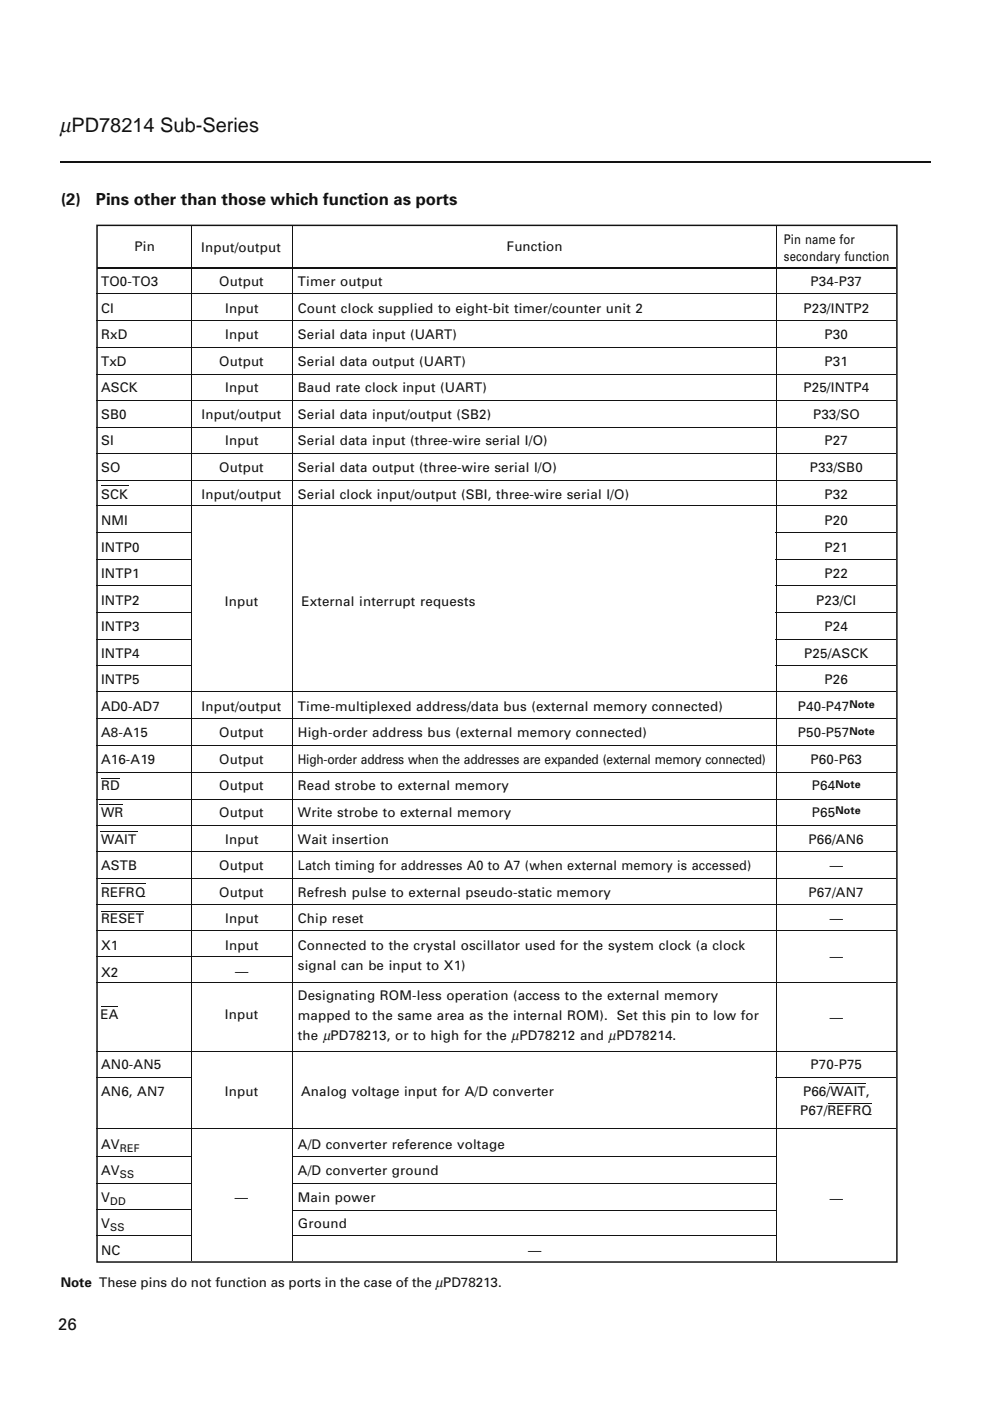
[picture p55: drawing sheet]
<svg xmlns="http://www.w3.org/2000/svg" width="210mm" height="297mm" viewBox="0 0 210 297" stroke-linecap="round" stroke-linejoin="round" font-family="sans-serif">
<defs><g id="words">
<text font-size="4.3" fill="#231f20" x="12.7" y="27.9">µPD78214 Sub-Series</text>
<g font-size="3.5" fill="#231f20">
<text x="12.9" y="43.4">(2)</text>
<text x="20.3" y="43.4">Pins other than those which function as ports</text>
<text x="12.4" y="282.1">26</text>
</g>
<g font-size="2.8" fill="#231f20">
<text x="28.5" y="53.3">Pin</text>
<text x="42.7" y="53.4">Input/output</text>
<text x="107.4" y="53.3">Function</text>
<text x="166.2" y="51.8">Pin name for</text>
<text x="166.2" y="55.3">secondary function</text>
<text x="21.4" y="60.7">TO0-TO3</text>
<text x="46.5" y="60.6">Output</text>
<text x="63.2" y="60.6">Timer output</text>
<text x="171.9" y="60.6">P34-P37</text>
<text x="21.4" y="66.3">CI</text>
<text x="21.4" y="71.9">RxD</text>
<text x="47.8" y="66.3">Input</text>
<text x="47.8" y="71.9">Input</text>
<text x="63.2" y="66.3">Count clock supplied to eight-bit timer/counter unit 2</text>
<text x="63.2" y="71.9">Serial data input (UART)</text>
<text x="170.3" y="66.3">P23/INTP2</text>
<text x="174.8" y="71.9">P30</text>
<text x="21.4" y="77.6">TxD</text>
<text x="46.5" y="77.6">Output</text>
<text x="63.2" y="77.6">Serial data output (UART)</text>
<text x="174.8" y="77.6">P31</text>
<text x="21.4" y="83.2">ASCK</text>
<text x="47.8" y="83.2">Input</text>
<text x="63.2" y="83.2">Baud rate clock input (UART)</text>
<text x="170.3" y="83.2">P25/INTP4</text>
<text x="21.4" y="88.8">SB0</text>
<text x="42.8" y="88.8">Input/output</text>
<text x="63.2" y="88.8">Serial data input/output (SB2)</text>
<text x="172.4" y="88.8">P33/SO</text>
<text x="21.4" y="94.4">SI</text>
<text x="47.8" y="94.4">Input</text>
<text x="63.2" y="94.4">Serial data input (three-wire serial I/O)</text>
<text x="174.8" y="94.4">P27</text>
<text x="21.4" y="100.1">SO</text>
<text x="46.5" y="100">Output</text>
<text x="63.2" y="100">Serial data output (three-wire serial I/O)</text>
<text x="171.7" y="100">P33/SB0</text>
<text x="21.4" y="105.7">SCK</text>
<text x="42.8" y="105.7">Input/output</text>
<text x="63.2" y="105.7">Serial clock input/output (SBI, three-wire serial I/O)</text>
<text x="174.8" y="105.7">P32</text>
<text x="21.4" y="111.4">NMI</text>
<text x="174.8" y="111.3">P20</text>
<text x="21.4" y="117">INTP0</text>
<text x="174.8" y="117">P21</text>
<text x="21.4" y="122.6">INTP1</text>
<text x="174.8" y="122.5">P22</text>
<text x="21.4" y="128.2">INTP2</text>
<text x="47.7" y="128.4">Input</text>
<text x="63.9" y="128.4">External interrupt requests</text>
<text x="173.1" y="128.2">P23/CI</text>
<text x="21.4" y="133.9">INTP3</text>
<text x="174.8" y="133.8">P24</text>
<text x="21.4" y="139.5">INTP4</text>
<text x="170.5" y="139.5">P25/ASCK</text>
<text x="21.4" y="145.1">INTP5</text>
<text x="174.8" y="145.1">P26</text>
<text x="21.4" y="150.7">AD0-AD7</text>
<text x="42.8" y="150.7">Input/output</text>
<text x="63.2" y="150.7">Time-multiplexed address/data bus (external memory connected)</text>
<text x="169.2" y="150.7">P40-P47</text>
<text x="21.4" y="156.3">A8-A15</text>
<text x="21.4" y="162">A16-A19</text>
<text x="46.5" y="156.3">Output</text>
<text x="46.5" y="161.9">Output</text>
<text x="63.2" y="156.3">High-order address bus (external memory connected)</text>
<text x="63.2" y="161.9">High-order address when the addresses are expanded (external memory connected)</text>
<text x="169.2" y="156.3">P50-P57</text>
<text x="171.9" y="161.9">P60-P63</text>
<text x="21.4" y="167.6">RD</text>
<text x="46.5" y="167.6">Output</text>
<text x="63.2" y="167.6">Read strobe to external memory</text>
<text x="172.1" y="167.6">P64</text>
<text x="21.4" y="173.3">WR</text>
<text x="46.5" y="173.2">Output</text>
<text x="63.2" y="173.2">Write strobe to external memory</text>
<text x="172.1" y="173.2">P65</text>
<text x="21.4" y="178.8">WAIT</text>
<text x="47.8" y="178.8">Input</text>
<text x="63.2" y="178.8">Wait insertion</text>
<text x="171.4" y="178.8">P66/AN6</text>
<text x="21.4" y="184.5">ASTB</text>
<text x="46.5" y="184.4">Output</text>
<text x="63.2" y="184.4">Latch timing for addresses A0 to A7 (when external memory is accessed)</text>
<text x="175.9" y="184.4">—</text>
<text x="21.4" y="190.1">REFRQ</text>
<text x="46.5" y="190.1">Output</text>
<text x="63.2" y="190.1">Refresh pulse to external pseudo-static memory</text>
<text x="171.4" y="190.1">P67/AN7</text>
<text x="21.4" y="195.8">RESET</text>
<text x="47.8" y="195.7">Input</text>
<text x="63.2" y="195.7">Chip reset</text>
<text x="175.9" y="195.7">—</text>
<text x="21.4" y="201.4">X1</text>
<text x="47.8" y="201.4">Input</text>
<text x="63.2" y="201.4">Connected to the crystal oscillator used for the system clock (a clock</text>
<text x="175.9" y="203.7">—</text>
<text x="21.4" y="207">X2</text>
<text x="49.9" y="207">—</text>
<text x="63.2" y="205.6">signal can be input to X1)</text>
<text x="63.2" y="211.9">Designating ROM-less operation (access to the external memory</text>
<text x="21.3" y="216.1">EA</text>
<text x="47.7" y="216">Input</text>
<text x="63.2" y="216.2">mapped to the same area as the internal ROM). Set this pin to low for</text>
<text x="63.2" y="220.4">the µPD78213, or to high for the µPD78212 and µPD78214.</text>
<text x="175.9" y="216.8">—</text>
<text x="21.4" y="226.7">AN0-AN5</text>
<text x="171.9" y="226.7">P70-P75</text>
<text x="21.4" y="232.4">AN6, AN7</text>
<text x="47.7" y="232.4">Input</text>
<text x="63.8" y="232.3">Analog voltage input for A/D converter</text>
<text x="170.3" y="232.3">P66/WAIT,</text>
<text x="169.7" y="236.5">P67/REFRQ</text>
<text x="21.4" y="243.6">AV</text>
<text x="63.2" y="243.6">A/D converter reference voltage</text>
<text x="21.4" y="249.2">AV</text>
<text x="63.2" y="249.2">A/D converter ground</text>
<text x="21.4" y="254.9">V</text>
<text x="49.8" y="254.8">—</text>
<text x="63.2" y="254.9">Main power</text>
<text x="175.9" y="255">—</text>
<text x="21.4" y="260.5">V</text>
<text x="63.2" y="260.5">Ground</text>
<text x="21.4" y="266.1">NC</text>
<text x="112" y="266.1">—</text>
<text x="12.9" y="272.9">Note These pins do not function as ports in the case of the µPD78213.</text>
</g>
<g font-size="2.3" fill="#231f20">
<text x="180.1" y="150.1">Note</text>
<text x="180.1" y="155.7">Note</text>
<text x="177.1" y="167">Note</text>
<text x="177.1" y="172.6">Note</text>
<text x="25.4" y="244.2">REF</text>
<text x="25.4" y="249.8">SS</text>
<text x="23.4" y="255.5">DD</text>
<text x="23.4" y="261.1">SS</text>
</g>
</g></defs>
<path d="M12.8 34.4h184.5M20.6 47.8h169.6v219.8h-169.6zM20.6 56.8h169.4" fill="none" stroke="#231f20" stroke-width=".32"/>
<g fill="none" stroke="#231f20" stroke-width=".21">
<path d="M40.6 47.8v219.6M62 47.8v219.6M164.6 47.8v219.6M20.4 62.3h169.6M20.4 79.4h169.6M20.4 68h169.6M20.4 73.8h169.6M20.4 84.9h169.6M20.4 90.6h169.6M20.4 96.2h169.6M20.4 101.8h169.6M20.4 107.1h169.6"/>
<path d="M20.5 113h20M20.5 118.6h20M21.4 103h5.9M164.5 113h25.5M164.5 118.6h25.5M20.5 124.2h20M20.5 129.9h20M20.5 135.6h20M164.5 124.2h25.5M164.5 129.9h25.5M164.5 135.6h25.5M20.5 141.2h20"/>
<path d="M20.5 146.7h169.5M20.5 152.3h169.5M20.5 158h169.5M164.5 141.2h25.5M20.5 169.4h169.5M20.5 163.9h169.5M20.5 174.9h169.5M21.2 170.6h4.9M21.2 176.2h7.9M21.5 165h3.9M20.5 180.6h169.5M20.5 186.3h169.5"/>
<path d="M20.5 191.7h169.5M20.5 197.3h169.5M21.5 187.3h9.4M21.5 193.2h9M20.5 208.4h169.5M20.5 202.7h41.4M21.5 213.4h3.6M20.5 223h169.5M20.5 228.5h20M20.5 239.3h169.5M164.5 228.5h25.5M175.7 234h9.1"/>
<path d="M175.9 229.7h7.7M20.5 245.2h20M20.5 250.9h20M20.5 256.5h20M61.9 245.1h102.6M61.9 256.6h102.6M61.9 251h102.6M20.5 261.9h20M61.9 262h102.6"/>
</g>
<use href="#words"/>
</svg>
